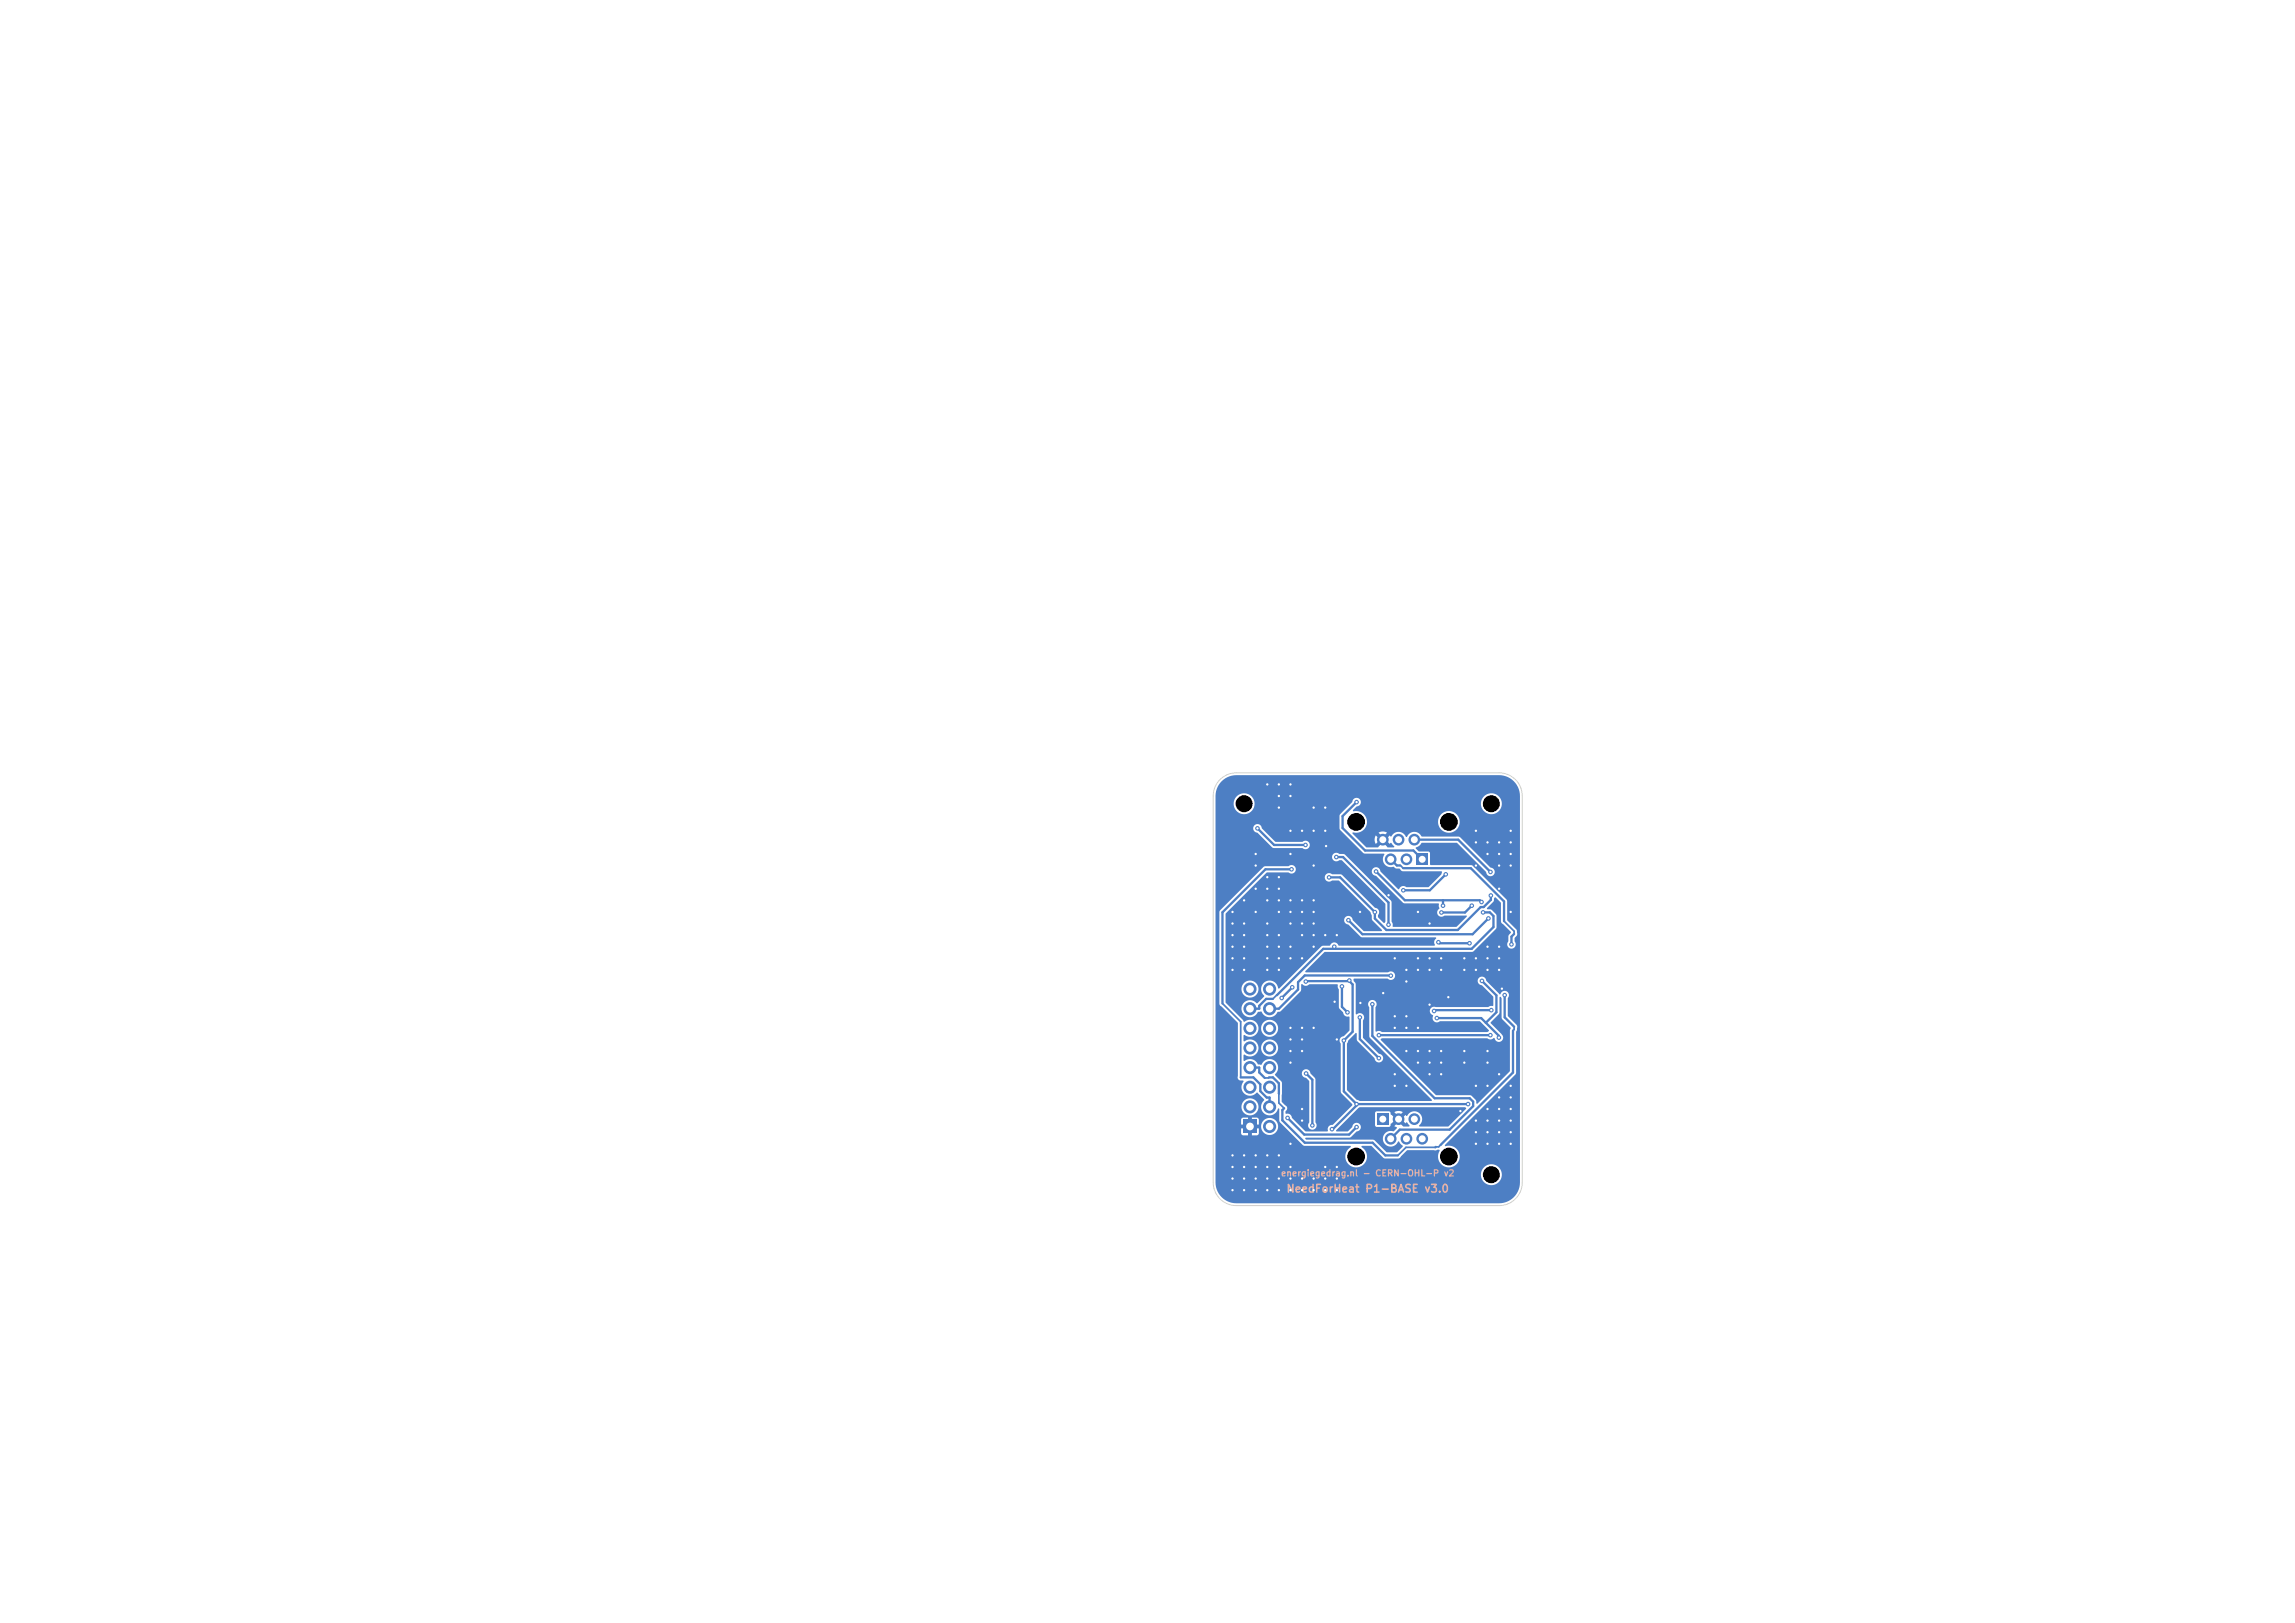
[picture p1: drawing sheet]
<svg xmlns="http://www.w3.org/2000/svg" width="297mm" height="210mm" viewBox="0 0 297 210" stroke-linecap="round" stroke-linejoin="round" font-family="sans-serif">
<defs><g id="words">
<text font-size="1" fill="#e8b2a7" x="166.4" y="154.6">NeedForHeat P1-BASE v3.0</text>
<text font-size=".8" fill="#e8b2a7" x="165.7" y="152.4">energiegedrag.nl - CERN-OHL-P v2</text>
</g></defs>
<g fill="#4d7fc4">
<path d="M160.9 144.9h1.7v1.7h-1.7z"/>
<path d="M183.3 110.4h1.5v1.6h-1.5z"/>
<path d="M178.2 144.1h1.5v1.5h-1.5z"/>
<circle cx="164.3" cy="140.7" r=".85"/>
<circle cx="161.8" cy="143.2" r=".85"/>
<circle cx="164.3" cy="143.2" r=".85"/>
<circle cx="164.3" cy="145.8" r=".85"/>
<circle cx="161.8" cy="138.1" r=".85"/>
<circle cx="164.3" cy="138.1" r=".85"/>
<circle cx="161.8" cy="133.1" r=".85"/>
<circle cx="161.8" cy="135.6" r=".85"/>
<circle cx="164.3" cy="135.6" r=".85"/>
<circle cx="161.8" cy="128" r=".85"/>
<circle cx="164.3" cy="128" r=".85"/>
<circle cx="164.3" cy="130.5" r=".85"/>
<circle cx="161.8" cy="130.5" r=".85"/>
<circle cx="164.3" cy="133.1" r=".85"/>
<circle cx="161.8" cy="140.7" r=".85"/>
<circle cx="183" cy="108.6" r=".76"/>
<circle cx="182" cy="111.2" r=".76"/>
<circle cx="181" cy="108.6" r=".76"/>
<circle cx="180" cy="111.2" r=".76"/>
<circle cx="179" cy="108.6" r=".76"/>
<circle cx="180" cy="147.3" r=".76"/>
<circle cx="181" cy="144.8" r=".76"/>
<circle cx="182" cy="147.3" r=".76"/>
<circle cx="183" cy="144.8" r=".76"/>
<circle cx="184.1" cy="147.3" r=".76"/>
<circle cx="180" cy="126.2" r=".3"/>
<circle cx="187.1" cy="113.1" r=".3"/>
<circle cx="181.6" cy="115.2" r=".3"/>
<circle cx="179.7" cy="119.7" r=".3"/>
<circle cx="172.9" cy="110.9" r=".3"/>
<circle cx="182" cy="136" r=".3"/>
<circle cx="167" cy="151" r=".3"/>
<circle cx="159.5" cy="125.5" r=".3"/>
<circle cx="182" cy="131.5" r=".3"/>
<circle cx="194" cy="112" r=".3"/>
<circle cx="167" cy="152.5" r=".3"/>
<circle cx="162.5" cy="151" r=".3"/>
<circle cx="192.5" cy="148" r=".3"/>
<circle cx="176" cy="118" r=".3"/>
<circle cx="183.5" cy="125.5" r=".3"/>
<circle cx="168.5" cy="118" r=".3"/>
<circle cx="159.5" cy="121" r=".3"/>
<circle cx="191" cy="146.5" r=".3"/>
<circle cx="168.5" cy="133" r=".3"/>
<circle cx="195.5" cy="109" r=".3"/>
<circle cx="195.5" cy="140.5" r=".3"/>
<circle cx="192.5" cy="136" r=".3"/>
<circle cx="170" cy="154" r=".3"/>
<circle cx="162.5" cy="112" r=".3"/>
<circle cx="185" cy="125.5" r=".3"/>
<circle cx="173" cy="154" r=".3"/>
<circle cx="182" cy="140.5" r=".3"/>
<circle cx="192.5" cy="110.5" r=".3"/>
<circle cx="194" cy="148" r=".3"/>
<circle cx="165.5" cy="149.5" r=".3"/>
<circle cx="192.5" cy="146.5" r=".3"/>
<circle cx="192.5" cy="143.5" r=".3"/>
<circle cx="167" cy="118" r=".3"/>
<circle cx="176.1" cy="129.8" r=".3"/>
<circle cx="187.4" cy="129" r=".3"/>
<circle cx="192.5" cy="125.5" r=".3"/>
<circle cx="161" cy="122.5" r=".3"/>
<circle cx="167" cy="148" r=".3"/>
<circle cx="182" cy="127" r=".3"/>
<circle cx="195.5" cy="143.5" r=".3"/>
<circle cx="171.5" cy="151" r=".3"/>
<circle cx="168.5" cy="119.5" r=".3"/>
<circle cx="165.5" cy="122.5" r=".3"/>
<circle cx="195.5" cy="110.5" r=".3"/>
<circle cx="164" cy="116.5" r=".3"/>
<circle cx="179" cy="128.5" r=".3"/>
<circle cx="168.5" cy="136" r=".3"/>
<circle cx="185" cy="137.5" r=".3"/>
<circle cx="183.5" cy="137.5" r=".3"/>
<circle cx="164" cy="119.5" r=".3"/>
<circle cx="171.5" cy="152.5" r=".3"/>
<circle cx="162.5" cy="152.5" r=".3"/>
<circle cx="170" cy="152.5" r=".3"/>
<circle cx="167" cy="154" r=".3"/>
<circle cx="191" cy="124" r=".3"/>
<circle cx="170" cy="118" r=".3"/>
<circle cx="164" cy="152.5" r=".3"/>
<circle cx="168.5" cy="121" r=".3"/>
<circle cx="167" cy="107.5" r=".3"/>
<circle cx="194" cy="142" r=".3"/>
<circle cx="173" cy="151" r=".3"/>
<circle cx="182" cy="133" r=".3"/>
<circle cx="168.5" cy="152.5" r=".3"/>
<circle cx="189.5" cy="125.5" r=".3"/>
<circle cx="159.5" cy="151" r=".3"/>
<circle cx="164" cy="113.5" r=".3"/>
<circle cx="195.5" cy="107.5" r=".3"/>
<circle cx="192.5" cy="145" r=".3"/>
<circle cx="191" cy="140.5" r=".3"/>
<circle cx="171.5" cy="107.5" r=".3"/>
<circle cx="167" cy="134.5" r=".3"/>
<circle cx="168.5" cy="145" r=".3"/>
<circle cx="159.5" cy="149.5" r=".3"/>
<circle cx="191" cy="112" r=".3"/>
<circle cx="165.5" cy="116.5" r=".3"/>
<circle cx="180.5" cy="124" r=".3"/>
<circle cx="189" cy="143.8" r=".3"/>
<circle cx="186.5" cy="124" r=".3"/>
<circle cx="195.5" cy="112" r=".3"/>
<circle cx="167" cy="110.5" r=".3"/>
<circle cx="165.5" cy="113.5" r=".3"/>
<circle cx="167" cy="133" r=".3"/>
<circle cx="170" cy="121" r=".3"/>
<circle cx="165.5" cy="104.5" r=".3"/>
<circle cx="164" cy="154" r=".3"/>
<circle cx="173" cy="134.5" r=".3"/>
<circle cx="186.5" cy="136" r=".3"/>
<circle cx="183.5" cy="118" r=".3"/>
<circle cx="191" cy="125.5" r=".3"/>
<circle cx="164" cy="125.5" r=".3"/>
<circle cx="194" cy="109" r=".3"/>
<circle cx="161" cy="125.5" r=".3"/>
<circle cx="161" cy="149.5" r=".3"/>
<circle cx="162.5" cy="118" r=".3"/>
<circle cx="189.5" cy="137.5" r=".3"/>
<circle cx="183.5" cy="136" r=".3"/>
<circle cx="164" cy="151" r=".3"/>
<circle cx="164" cy="122.5" r=".3"/>
<circle cx="167" cy="136" r=".3"/>
<circle cx="186.5" cy="137.5" r=".3"/>
<circle cx="173" cy="121" r=".3"/>
<circle cx="194" cy="143.5" r=".3"/>
<circle cx="165.5" cy="152.5" r=".3"/>
<circle cx="185" cy="124" r=".3"/>
<circle cx="168.5" cy="107.5" r=".3"/>
<circle cx="170" cy="107.5" r=".3"/>
<circle cx="170" cy="112" r=".3"/>
<circle cx="167" cy="122.5" r=".3"/>
<circle cx="194.4" cy="127.9" r=".3"/>
<circle cx="183.5" cy="124" r=".3"/>
<circle cx="171.6" cy="109.5" r=".3"/>
<circle cx="185" cy="136" r=".3"/>
<circle cx="195.5" cy="145" r=".3"/>
<circle cx="180.5" cy="140.5" r=".3"/>
<circle cx="170" cy="104.5" r=".3"/>
<circle cx="186.5" cy="139" r=".3"/>
<circle cx="179.7" cy="115.8" r=".3"/>
<circle cx="161" cy="151" r=".3"/>
<circle cx="180.5" cy="139" r=".3"/>
<circle cx="183.5" cy="133" r=".3"/>
<circle cx="159.5" cy="118" r=".3"/>
<circle cx="171.5" cy="121" r=".3"/>
<circle cx="159.5" cy="152.5" r=".3"/>
<circle cx="165.5" cy="154" r=".3"/>
<circle cx="170" cy="133" r=".3"/>
<circle cx="180.5" cy="131.5" r=".3"/>
<circle cx="164" cy="149.5" r=".3"/>
<circle cx="191" cy="148" r=".3"/>
<circle cx="165.5" cy="125.5" r=".3"/>
<circle cx="167" cy="124" r=".3"/>
<circle cx="165.5" cy="101.5" r=".3"/>
<circle cx="161" cy="119.5" r=".3"/>
<circle cx="161" cy="124" r=".3"/>
<circle cx="164" cy="101.5" r=".3"/>
<circle cx="164" cy="121" r=".3"/>
<circle cx="171.5" cy="104.5" r=".3"/>
<circle cx="192.5" cy="137.5" r=".3"/>
<circle cx="191" cy="109" r=".3"/>
<circle cx="159.5" cy="154" r=".3"/>
<circle cx="167" cy="116.5" r=".3"/>
<circle cx="168.5" cy="116.5" r=".3"/>
<circle cx="170" cy="119.5" r=".3"/>
<circle cx="165.5" cy="118" r=".3"/>
<circle cx="192.5" cy="140.5" r=".3"/>
<circle cx="194" cy="122.5" r=".3"/>
<circle cx="165.5" cy="103" r=".3"/>
<circle cx="173" cy="152.5" r=".3"/>
<circle cx="191" cy="107.5" r=".3"/>
<circle cx="161" cy="152.5" r=".3"/>
<circle cx="180.5" cy="133" r=".3"/>
<circle cx="165.5" cy="151" r=".3"/>
<circle cx="192.5" cy="109" r=".3"/>
<circle cx="195.5" cy="146.5" r=".3"/>
<circle cx="168.5" cy="154" r=".3"/>
<circle cx="168.5" cy="124" r=".3"/>
<circle cx="172.7" cy="129.6" r=".3"/>
<circle cx="195.5" cy="148" r=".3"/>
<circle cx="194" cy="146.5" r=".3"/>
<circle cx="186.5" cy="125.5" r=".3"/>
<circle cx="167" cy="101.5" r=".3"/>
<circle cx="162.5" cy="154" r=".3"/>
<circle cx="189.5" cy="124" r=".3"/>
<circle cx="170" cy="116.5" r=".3"/>
<circle cx="164" cy="124" r=".3"/>
<circle cx="167" cy="103" r=".3"/>
<circle cx="167" cy="119.5" r=".3"/>
<circle cx="194" cy="125.5" r=".3"/>
<circle cx="185" cy="130" r=".3"/>
<circle cx="194" cy="110.5" r=".3"/>
<circle cx="192.5" cy="122.5" r=".3"/>
<circle cx="194" cy="139" r=".3"/>
<circle cx="159.5" cy="122.5" r=".3"/>
<circle cx="161" cy="116.5" r=".3"/>
<circle cx="165.5" cy="121" r=".3"/>
<circle cx="185" cy="139" r=".3"/>
<circle cx="161" cy="121" r=".3"/>
<circle cx="162.5" cy="149.5" r=".3"/>
<circle cx="159.5" cy="119.5" r=".3"/>
<circle cx="194" cy="145" r=".3"/>
<circle cx="191" cy="145" r=".3"/>
<circle cx="165.5" cy="124" r=".3"/>
<circle cx="192.5" cy="124" r=".3"/>
<circle cx="182" cy="125.5" r=".3"/>
<circle cx="171.5" cy="154" r=".3"/>
<circle cx="185" cy="119.5" r=".3"/>
<circle cx="168.5" cy="134.5" r=".3"/>
<circle cx="162.5" cy="110.5" r=".3"/>
<circle cx="159.5" cy="124" r=".3"/>
<circle cx="195.5" cy="118" r=".3"/>
<circle cx="168.5" cy="143.5" r=".3"/>
<circle cx="195.5" cy="142" r=".3"/>
<circle cx="165.5" cy="115" r=".3"/>
<circle cx="167" cy="137.5" r=".3"/>
<circle cx="189.5" cy="136" r=".3"/>
<circle cx="162.5" cy="115" r=".3"/>
<circle cx="194" cy="124" r=".3"/>
<circle cx="161" cy="154" r=".3"/>
<circle cx="194" cy="115" r=".3"/>
<circle cx="164" cy="115" r=".3"/>
<circle cx="170" cy="122.5" r=".3"/>
<circle cx="173.7" cy="127.6" r=".3"/>
<circle cx="167.2" cy="127.7" r=".3"/>
<circle cx="165.9" cy="129.1" r=".3"/>
<circle cx="174.4" cy="131" r=".3"/>
<circle cx="186.1" cy="121.9" r=".3"/>
<circle cx="190.2" cy="122.1" r=".3"/>
<circle cx="177.6" cy="129.9" r=".3"/>
<circle cx="186.5" cy="118.1" r=".3"/>
<circle cx="190.5" cy="117.2" r=".3"/>
<circle cx="175.6" cy="142.9" r=".3"/>
<circle cx="169" cy="127" r=".3"/>
<circle cx="174.6" cy="126.9" r=".3"/>
<circle cx="173.9" cy="134.6" r=".3"/>
<circle cx="190" cy="142.9" r=".3"/>
<circle cx="172.4" cy="146.1" r=".3"/>
<circle cx="174.5" cy="119.1" r=".3"/>
<circle cx="192.6" cy="118.8" r=".3"/>
<circle cx="191.9" cy="118.1" r=".3"/>
<circle cx="172.7" cy="122.5" r=".3"/>
<circle cx="195.6" cy="122.2" r=".3"/>
<circle cx="191.8" cy="126.9" r=".3"/>
<circle cx="185.9" cy="131.7" r=".3"/>
<circle cx="194" cy="134.3" r=".3"/>
<circle cx="166.6" cy="144.7" r=".3"/>
<circle cx="175.6" cy="145.8" r=".3"/>
<circle cx="167.1" cy="112.5" r=".3"/>
<circle cx="194.7" cy="128.8" r=".3"/>
<circle cx="162.7" cy="107.2" r=".3"/>
<circle cx="168.9" cy="109.3" r=".3"/>
<circle cx="178.1" cy="112.8" r=".3"/>
<circle cx="186.7" cy="117.2" r=".3"/>
<circle cx="191.7" cy="116.7" r=".3"/>
<circle cx="185.6" cy="130.8" r=".3"/>
<circle cx="193" cy="130.7" r=".3"/>
<circle cx="175.6" cy="103.8" r=".3"/>
<circle cx="192.9" cy="115.9" r=".3"/>
<circle cx="172" cy="113.5" r=".3"/>
<circle cx="177.9" cy="118" r=".3"/>
<circle cx="192.9" cy="133.9" r=".3"/>
<circle cx="178.4" cy="133.9" r=".3"/>
<circle cx="178.4" cy="136.9" r=".3"/>
<circle cx="176" cy="131.6" r=".3"/>
<circle cx="192.9" cy="112.8" r=".3"/>
<circle cx="169.8" cy="145.6" r=".3"/>
<circle cx="169" cy="138.9" r=".3"/>
</g>
<g fill="none" stroke="#4d7fc4" stroke-width=".3">
<path d="M162.7 107.2l2.2 2.1h4M167.1 112.5h-3.3l-5.6 5.5v11.8M172 113.5h1.4l4.5 4.5v.8l1.5 1.5h9.3l2.9-2.9h.4l.9-1v-.5M172.9 110.9h.9l5.9 5.9v2.9M175.6 103.8l-1.9 1.8v1.5l3 3h6.2l1.2 1.1M178.1 112.8l3.7 3.7h9.7l.2 .2M180 111.2l.8 .8h.4M181.6 112.3h8.7l4.3 4.3v2.6M183 108.7h5.7l4.2 4.1M186.7 116.5v.7M187.1 113.1l-2.1 2.1h-3.4M190.5 117.2l-.9 .9h-3.1"/>
<path d="M191.9 118.1h.9l.5 .4v1.5l-2.8 2.8h-19.2l-6 6M192.6 118.8l-2 2.1h-14.3l-1.8-1.8M160.6 139.4h1.6l.9 .9v.9l.8 .8h.4v1.2M161.8 138.1h1.2v.7l.7 .7M164.2 139.4h.5l.8 .8v1.3M164.7 129.3h-.8l-.9 .8v.4h-1.2M167.2 127.7v.1M167.2 127.8l-1.3 1.3M169 138.9l.8 .8v5.9M172.7 122.5v.3M173.7 127.6v2.7l.7 .7M174.6 127l.4 .4v6.1l-1.1 1.1v6.6l1.7 1.7"/>
<path d="M174.6 127h-5.6M174.6 126.9v.1M176 131.6v2.9l2.4 2.4M177.6 129.9h.1M177.6 129.9v4.1l8.1 8.1h4.5l.4 .5v.5l-3 3.1h-6.4l-1.2 1.2M178.4 133.9h14.5M180 126.2h-11.1l-.9 .9v.9l-2.5 2.5h-1.2M185.9 131.7h5.8l2.3 2.3v.3M186.1 121.9l.2 .2h3.9M191.8 126.9l1.9 1.9v2.2l-1.4 1.3M193 130.7h-7.3l-.1 .1M194.7 128.8v2.8l1.2 1.3"/>
<path d="M195.8 133.4v5.4l-9.4 9.4M195.9 120.8l-.3 .4v1M166.2 143.4l-.2 .2v1.4l2.9 2.9h8.7l1.7 1.6h1.6M166.6 144.7l2.2 2.1h5.8l1-1M175.6 142.9v.1l-3.1 3.1h-.1M175.6 142.9h14.4M185.8 148.4v.1M190 142.9h.1"/>
</g>
<path d="M181.2 112l.4 .3M194.6 119.2l1.3 1.3v.3M158.2 129.8l2.4 2.4v7.2M164.2 139.4l-.5 .1M165.3 128.8l-.6 .5M195.9 132.9v.3l-.1 .2M165.5 141.5v1.2l.7 .7M185.8 148.5h-3.8l-1.1 1M186.4 148.2l-.2 .2h-.4" fill="none" stroke="#4d7fc4" stroke-width=".23"/>
<g fill="#4d7fc4">
<path d="M169 147.2h5.6l.2-.1 .7-.7a.57 .57 0 0 0 .6-.5 .57 .57 0 0 0-.6-.6 .57 .57 0 0 0-.5 .6l-.6 .5h-1.5v-.2l3.1-2.9h13.6l.1 .1v.1l-2.2 2.3-3.9-.1a1.07 1.07 0 0 0 .4-1.2 1.07 1.07 0 0 0-1.1-.7 1.24 1.24 0 0 0-.9 .6l-.1-.1-.5 .4-.1-.3h-.2l.4-.5-.4-.1-.7 .1 .5 .5-.3 .1v.2l-.6-.5-.1-.2-.1-.2h-1.6l-.2 .1-.1 .1 .1 1.8h1.7a.29 .29 0 0 0 .3-.4l.6-.5v.2l.3 .2-.5 .4 .4 .2-.4 .5a1.05 1.05 0 0 0-1.4 .6 1.05 1.05 0 0 0 .6 1.3 1.05 1.05 0 0 0 1.4-.6l.5 .6-.7 .8h-1.3l-1.6-1.6h-.2h-8.6l-.2-.2z"/>
<path d="M181.4 144.9l.5 .5 .2-.2 .3 .4v.2l-.8-.1-.5-.4 .2-.1z"/>
<path d="M178.7 134.4l.2-.1h13.6a.65 .65 0 0 0 .8 0h.1a.57 .57 0 0 0 .9 .4 .57 .57 0 0 0 0-.9l-1.4-1.5 1.1-1.2 .1-2v-.1l.2 .2 .1 2.6 1.1 1.2-.1 .3v5.3l-4.2 4.2h-.1l-.1-.5-.7-.6h-4.5l-7.1-7.1z"/>
<path d="M179 109.1l.2-.1 .2-.3 .5 .5 .2-.1 .3 .5h-.8z"/>
<path d="M158.1 101.1a2.7 2.7 0 0 1 1.9-.8h34a2.7 2.7 0 0 1 2.7 2.7v.9h-2.3a1.35 1.35 0 0 0-2.1-1.1 1.35 1.35 0 0 0 0 2.4 1.35 1.35 0 0 0 2.1-1.1v-.2h2.3v2.3h-7.8a1.4 1.4 0 0 0-2.1-1 1.4 1.4 0 0 0 0 2.3 1.4 1.4 0 0 0 2.1-1v-.3h7.8v14.6h-.4l-.1-.5-1.1-1.2-.1-2.5v-.2l-4.4-4.4-.2-.1h-5.3l-.1-1.7h-1.4l-.4-.5 .5-.3 .3-.3h4.5l3.8 3.7a.57 .57 0 0 0 .6 .6 .57 .57 0 0 0 .5-.6 .57 .57 0 0 0-.5-.6l-4-3.9-4.9-.1a1.07 1.07 0 0 0-1-.6 1.07 1.07 0 0 0-1 .7 1.11 1.11 0 0 0-1-.7 1.11 1.11 0 0 0-1 .6l-.1-.1-.5 .5-.2-.3-.2-.1 .5-.5-.4-.1-.7 .1 .5 .5-.2 .1-.2 .3-.5-.5-.1 .4v.5l.1 .2 .5-.5 .2 .3 .2 .1-.6 .6h-1.4l-1.9-1.8 .1-.2a1.42 1.42 0 0 0 1.8-1.3 1.42 1.42 0 0 0-1.8-1.4v-.2l.4-.4a.57 .57 0 0 0 .6-.6 .57 .57 0 0 0-.6-.6 .57 .57 0 0 0-.5 .6l-.1 .1h-12.5a1.35 1.35 0 0 0-2.1-1.1 1.35 1.35 0 0 0 0 2.4 1.35 1.35 0 0 0 2.1-1.1v-.2h12.5l-1.5 1.5-.1 1.8 .1 .2 1.9 1.9h-5.8a.58 .58 0 0 0-1-.4h-3.4l-1.8-1.7a.57 .57 0 0 0-.6-.6 .57 .57 0 0 0-.5 .6 .57 .57 0 0 0 .5 .6l2 1.9h3.8a.58 .58 0 0 0 .7 .1 .58 .58 0 0 0 .3-.5h5.8l1.2 1.1 2.6 .1h.1a1.07 1.07 0 0 0 0 1.3 1.07 1.07 0 0 0 1.2 .4l.2 .2h.5l.4 .3h5l.1 .1-.1 .3-1.6 1.7h-3a.59 .59 0 0 0-.9 .3l-.1-.1-2.3-2.2a.57 .57 0 0 0-.5-.6 .57 .57 0 0 0-.6 .6 .57 .57 0 0 0 .6 .5l3.6 3.6h4.4l.1 .1 .1 .5a.59 .59 0 0 0-.3 .8 .59 .59 0 0 0 .8 .3l.2-.1h2.7l.1 .1-1.4 1.3h-8.1l-.2-.7v-2.5l-.1-.2-5.9-5.9-.8-.1a.57 .57 0 0 0-.8 0 .57 .57 0 0 0 .1 .8 .57 .57 0 0 0 .8 0h.3l5.6 5.6v2.3l-.1 .2-.8-.7-.1-.3a.6 .6 0 0 0 .1-.6 .6 .6 0 0 0-.5-.4l-4.2-4.2-.2-.1h-1.1a.57 .57 0 0 0-.8 0 .57 .57 0 0 0 0 .8 .57 .57 0 0 0 .8 0l.9 .1 4 4 .2 .4 .1 .7 1.3 1.3-.1 .1h-2.3l-1.4-1.4a.57 .57 0 0 0-.6-.6 .57 .57 0 0 0-.6 .6 .57 .57 0 0 0 .6 .5l1.6 1.6 .2 .1h9.5l.1 .1a.64 .64 0 0 0-.2 .9l-.1 .1h-12.3a.65 .65 0 0 0-.6-.5 .65 .65 0 0 0-.6 .5h-.9l-.2 .1-5.4 5.4-.2-.1a1.1 1.1 0 0 0-1.1-.9 1.1 1.1 0 0 0-1.1 1h-.3l-.1-.2a1.1 1.1 0 0 0-1.8-.6 1.1 1.1 0 0 0 .3 1.9 1.1 1.1 0 0 0 1.6-1.1h.3l.1 .5 .3 .5-.9 .9h-.1a1.11 1.11 0 0 0-1.7 0 1.11 1.11 0 0 0 .3 1.7 1.11 1.11 0 0 0 1.6-.6h.4a1.16 1.16 0 0 0 1.1 .7 1.16 1.16 0 0 0 1.1-.7l.3-.1 2.6-2.5 .1-1a.72 .72 0 0 0 1 .1h3.7l.2 .7v2.2l.5 .7a.67 .67 0 0 0 .8 .6v1.4h-9.2v-.2a1.1 1.1 0 0 0-1.8-.6 1.1 1.1 0 0 0 .3 1.9 1.1 1.1 0 0 0 1.5-1.1h9.2v.4l-.7 .7a.59 .59 0 0 0-.5 .3 .59 .59 0 0 0 .1 .7v.4h-8.1a1.1 1.1 0 0 0-1.7-.8 1.1 1.1 0 0 0 0 1.8 1.1 1.1 0 0 0 1.7-.8v-.2h8.1v5.8l.1 .2 1.4 1.4v.1l-2.5 2.5-2.1 .1-.1-.3-.1-5.6-.6-.8a.57 .57 0 0 0-.6-.6 .57 .57 0 0 0-.5 .6 .57 .57 0 0 0 .5 .6l.4 .4v5.3a.56 .56 0 0 0 .2 .9 .56 .56 0 0 0 .8-.5h2a.63 .63 0 0 0-.6 .8h-2.8l-1.8-1.7a.67 .67 0 0 0-.8-.6v-.3a.47 .47 0 0 0-.1-.8l-.4-.5v-2.5l-.9-.9a1.17 1.17 0 0 0 .4-1.2 1.17 1.17 0 0 0-1-.9 1.27 1.27 0 0 0-1.2 .8h-.1a.44 .44 0 0 1-.5-.4 1.19 1.19 0 0 0-1.6-.1l-.1-.8 .1-.1a1.12 1.12 0 0 0 1.6-.1 1.12 1.12 0 0 0-.1-1.5 1.12 1.12 0 0 0-1.5-.1l-.1-.7 .1-.1a1.12 1.12 0 0 0 1.6-.1 1.12 1.12 0 0 0 0-1.5 1.12 1.12 0 0 0-1.6-.1l-2.4-2.5v-11.5l5.3-5.3h2.8a.57 .57 0 0 0 .8 0 .57 .57 0 0 0 0-.8 .57 .57 0 0 0-.8 0h-3l-.2 .1-5.6 5.6-.1 .2v11.9l.1 .2 2.3 2.3v6.8a.41 .41 0 0 0 .3 .6h.4v.1a1.13 1.13 0 0 0 .1 1.6 1.13 1.13 0 0 0 1.7-.1l.9 .9-.2 .3-.2 .5h-.3l-.1-.1a1.1 1.1 0 0 0-1.8-.6 1.1 1.1 0 0 0 .3 1.8 1.1 1.1 0 0 0 1.6-1.1h.3v.2a1.12 1.12 0 0 0 1 1 1.12 1.12 0 0 0 1.2-.9l.2 .1v1.6l.5 .6h-.7a1.1 1.1 0 0 0-1.7-.8h-.8l-.2-.3h-.7v.7h-.2h-.3v-.7l-.8 .1-.1 .1v.7h.7v.2v.3h-.7l.1 .8 .1 .1h.7v-.7l.2 .1 .3-.1v.7h.8l.1-.2v-.7h-.7l.1-.2-.1-.3h.7v-.6h.8a1.1 1.1 0 0 0 .1 1.9 1.1 1.1 0 0 0 1.6-1.1h.7l2.6 2.5 6 .1h.1v.2a1.41 1.41 0 0 0-.3 2.1 1.41 1.41 0 0 0 2.1-.1 1.41 1.41 0 0 0-.4-2.1l.1-.1h1.1l1.6 1.5 .2 .1h1.9l1-1.1h4.2a1.49 1.49 0 0 0 1.3 2.3 1.42 1.42 0 0 0 1.3-1.8 1.42 1.42 0 0 0-1.9-1v-.2l9.2-9.2v-5.4l.1-.7v-.2l-1.2-1.1v-2.3a.58 .58 0 0 0-.1-.9 .58 .58 0 0 0-.9 .4l-1.7-1.8a.57 .57 0 0 0-.6-.5 .57 .57 0 0 0-.6 .5 .57 .57 0 0 0 .6 .6l1.4 1.4v1.3h-.3l-.3 .1h-6.8a.59 .59 0 0 0-.8 .4 .59 .59 0 0 0 .5 .7 .58 .58 0 0 0 .1 .8 .58 .58 0 0 0 .8-.1h5.1l1.2 1.3-.2 .1h-13.7a.62 .62 0 0 0-.7 0l-.1-.1v-3.1a.57 .57 0 0 0 0-.8 .57 .57 0 0 0-.8 .1 .57 .57 0 0 0 0 .8v3.7l.1 .2 8 8v.1l-9.3 .1-.5-.2-1.2-1.3v-5.9l.2-.5 1-.9 .2 1 2.2 2.2a.57 .57 0 0 0 .5 .6 .57 .57 0 0 0 .6-.6 .57 .57 0 0 0-.6-.6l-2-2v-2.2a.59 .59 0 0 0 0-.9 .59 .59 0 0 0-.9 .1l-.1-.1v-3.9l-.2-.3v-.4h4.4a.57 .57 0 0 0 .8 .1 .57 .57 0 0 0 0-.8 .57 .57 0 0 0-.8-.1h-10.6l-.1-.1 2.6-2.5 19.1-.1 3-3v-1.7l-.6-.7-.5-.1-.1-.1 .9-.8v-.4l.2-.2 .7 .7 .1 2.5 1.2 1.3-.3 .4v.8a.57 .57 0 0 0 0 .8 .57 .57 0 0 0 .8 0 .57 .57 0 0 0 0-.8v-.4l.3-.3v-.3h.4v31.1h-2.3l-.1-.2a1.35 1.35 0 0 0-2.2-.7 1.35 1.35 0 0 0 .4 2.3 1.35 1.35 0 0 0 1.9-1.4h2.3v1.1a2.7 2.7 0 0 1-2.7 2.7h-34a2.7 2.7 0 0 1-2.7-2.7v-50l.2-.9 .2-.5z"/>
</g>
<path d="M157.9 100.9a3 3 0 0 1 2.1-.9h34a3 3 0 0 1 3 3v50a3 3 0 0 1-3 3h-34a3 3 0 0 1-3-3v-50a3 3 0 0 1 .9-2.1z" fill="none" stroke="#d0d2cd" stroke-width=".13"/>
<g fill="#fff">
<circle cx="180" cy="126.2" r=".15"/>
<circle cx="187.1" cy="113.1" r=".15"/>
<circle cx="181.6" cy="115.2" r=".15"/>
<circle cx="179.7" cy="119.7" r=".15"/>
<circle cx="172.9" cy="110.9" r=".15"/>
<circle cx="182" cy="136" r=".15"/>
<circle cx="167" cy="151" r=".15"/>
<circle cx="159.5" cy="125.5" r=".15"/>
<circle cx="182" cy="131.5" r=".15"/>
<circle cx="194" cy="112" r=".15"/>
<circle cx="167" cy="152.5" r=".15"/>
<circle cx="162.5" cy="151" r=".15"/>
<circle cx="192.5" cy="148" r=".15"/>
<circle cx="176" cy="118" r=".15"/>
<circle cx="183.5" cy="125.5" r=".15"/>
<circle cx="168.5" cy="118" r=".15"/>
<circle cx="159.5" cy="121" r=".15"/>
<circle cx="191" cy="146.5" r=".15"/>
<circle cx="168.5" cy="133" r=".15"/>
<circle cx="195.5" cy="109" r=".15"/>
<circle cx="195.5" cy="140.5" r=".15"/>
<circle cx="192.5" cy="136" r=".15"/>
<circle cx="170" cy="154" r=".15"/>
<circle cx="162.5" cy="112" r=".15"/>
<circle cx="185" cy="125.5" r=".15"/>
<circle cx="173" cy="154" r=".15"/>
<circle cx="182" cy="140.5" r=".15"/>
<circle cx="192.5" cy="110.5" r=".15"/>
<circle cx="194" cy="148" r=".15"/>
<circle cx="165.5" cy="149.5" r=".15"/>
<circle cx="192.5" cy="146.5" r=".15"/>
<circle cx="192.5" cy="143.5" r=".15"/>
<circle cx="167" cy="118" r=".15"/>
<circle cx="176.1" cy="129.8" r=".15"/>
<circle cx="187.4" cy="129" r=".15"/>
<circle cx="192.5" cy="125.5" r=".15"/>
<circle cx="161" cy="122.5" r=".15"/>
<circle cx="167" cy="148" r=".15"/>
<circle cx="182" cy="127" r=".15"/>
<circle cx="195.5" cy="143.5" r=".15"/>
<circle cx="171.5" cy="151" r=".15"/>
<circle cx="168.5" cy="119.5" r=".15"/>
<circle cx="165.5" cy="122.5" r=".15"/>
<circle cx="195.5" cy="110.5" r=".15"/>
<circle cx="164" cy="116.5" r=".15"/>
<circle cx="179" cy="128.5" r=".15"/>
<circle cx="168.5" cy="136" r=".15"/>
<circle cx="185" cy="137.5" r=".15"/>
<circle cx="183.5" cy="137.5" r=".15"/>
<circle cx="164" cy="119.5" r=".15"/>
<circle cx="171.5" cy="152.5" r=".15"/>
<circle cx="162.5" cy="152.5" r=".15"/>
<circle cx="170" cy="152.5" r=".15"/>
<circle cx="167" cy="154" r=".15"/>
<circle cx="191" cy="124" r=".15"/>
<circle cx="170" cy="118" r=".15"/>
<circle cx="164" cy="152.5" r=".15"/>
<circle cx="168.5" cy="121" r=".15"/>
<circle cx="167" cy="107.5" r=".15"/>
<circle cx="194" cy="142" r=".15"/>
<circle cx="173" cy="151" r=".15"/>
<circle cx="182" cy="133" r=".15"/>
<circle cx="168.5" cy="152.5" r=".15"/>
<circle cx="189.5" cy="125.5" r=".15"/>
<circle cx="159.5" cy="151" r=".15"/>
<circle cx="164" cy="113.5" r=".15"/>
<circle cx="195.5" cy="107.5" r=".15"/>
<circle cx="192.5" cy="145" r=".15"/>
<circle cx="191" cy="140.5" r=".15"/>
<circle cx="171.5" cy="107.5" r=".15"/>
<circle cx="167" cy="134.5" r=".15"/>
<circle cx="168.5" cy="145" r=".15"/>
<circle cx="159.5" cy="149.5" r=".15"/>
<circle cx="191" cy="112" r=".15"/>
<circle cx="165.5" cy="116.5" r=".15"/>
<circle cx="180.5" cy="124" r=".15"/>
<circle cx="189" cy="143.8" r=".15"/>
<circle cx="186.5" cy="124" r=".15"/>
<circle cx="195.5" cy="112" r=".15"/>
<circle cx="167" cy="110.5" r=".15"/>
<circle cx="165.5" cy="113.5" r=".15"/>
<circle cx="167" cy="133" r=".15"/>
<circle cx="170" cy="121" r=".15"/>
<circle cx="165.5" cy="104.5" r=".15"/>
<circle cx="164" cy="154" r=".15"/>
<circle cx="173" cy="134.5" r=".15"/>
<circle cx="186.5" cy="136" r=".15"/>
<circle cx="183.5" cy="118" r=".15"/>
<circle cx="191" cy="125.5" r=".15"/>
<circle cx="164" cy="125.5" r=".15"/>
<circle cx="194" cy="109" r=".15"/>
<circle cx="161" cy="125.5" r=".15"/>
<circle cx="161" cy="149.5" r=".15"/>
<circle cx="162.5" cy="118" r=".15"/>
<circle cx="189.5" cy="137.5" r=".15"/>
<circle cx="183.5" cy="136" r=".15"/>
<circle cx="164" cy="151" r=".15"/>
<circle cx="164" cy="122.5" r=".15"/>
<circle cx="167" cy="136" r=".15"/>
<circle cx="186.5" cy="137.5" r=".15"/>
<circle cx="173" cy="121" r=".15"/>
<circle cx="194" cy="143.5" r=".15"/>
<circle cx="165.5" cy="152.5" r=".15"/>
<circle cx="185" cy="124" r=".15"/>
<circle cx="168.5" cy="107.5" r=".15"/>
<circle cx="170" cy="107.5" r=".15"/>
<circle cx="170" cy="112" r=".15"/>
<circle cx="167" cy="122.5" r=".15"/>
<circle cx="194.4" cy="127.9" r=".15"/>
<circle cx="183.5" cy="124" r=".15"/>
<circle cx="171.6" cy="109.5" r=".15"/>
<circle cx="185" cy="136" r=".15"/>
<circle cx="195.5" cy="145" r=".15"/>
<circle cx="180.5" cy="140.5" r=".15"/>
<circle cx="170" cy="104.5" r=".15"/>
<circle cx="186.5" cy="139" r=".15"/>
<circle cx="179.7" cy="115.8" r=".15"/>
<circle cx="161" cy="151" r=".15"/>
<circle cx="180.5" cy="139" r=".15"/>
<circle cx="183.5" cy="133" r=".15"/>
<circle cx="159.5" cy="118" r=".15"/>
<circle cx="171.5" cy="121" r=".15"/>
<circle cx="159.5" cy="152.5" r=".15"/>
<circle cx="165.5" cy="154" r=".15"/>
<circle cx="170" cy="133" r=".15"/>
<circle cx="180.5" cy="131.5" r=".15"/>
<circle cx="164" cy="149.5" r=".15"/>
<circle cx="191" cy="148" r=".15"/>
<circle cx="165.5" cy="125.5" r=".15"/>
<circle cx="167" cy="124" r=".15"/>
<circle cx="165.5" cy="101.5" r=".15"/>
<circle cx="161" cy="119.5" r=".15"/>
<circle cx="161" cy="124" r=".15"/>
<circle cx="164" cy="101.5" r=".15"/>
<circle cx="164" cy="121" r=".15"/>
<circle cx="171.5" cy="104.5" r=".15"/>
<circle cx="192.5" cy="137.5" r=".15"/>
<circle cx="191" cy="109" r=".15"/>
<circle cx="159.5" cy="154" r=".15"/>
<circle cx="167" cy="116.5" r=".15"/>
<circle cx="168.5" cy="116.5" r=".15"/>
<circle cx="170" cy="119.5" r=".15"/>
<circle cx="165.5" cy="118" r=".15"/>
<circle cx="192.5" cy="140.5" r=".15"/>
<circle cx="194" cy="122.5" r=".15"/>
<circle cx="165.5" cy="103" r=".15"/>
<circle cx="173" cy="152.5" r=".15"/>
<circle cx="191" cy="107.5" r=".15"/>
<circle cx="161" cy="152.5" r=".15"/>
<circle cx="180.5" cy="133" r=".15"/>
<circle cx="165.5" cy="151" r=".15"/>
<circle cx="192.5" cy="109" r=".15"/>
<circle cx="195.5" cy="146.5" r=".15"/>
<circle cx="168.5" cy="154" r=".15"/>
<circle cx="168.5" cy="124" r=".15"/>
<circle cx="172.7" cy="129.6" r=".15"/>
<circle cx="195.5" cy="148" r=".15"/>
<circle cx="194" cy="146.5" r=".15"/>
<circle cx="186.5" cy="125.5" r=".15"/>
<circle cx="167" cy="101.5" r=".15"/>
<circle cx="162.5" cy="154" r=".15"/>
<circle cx="189.5" cy="124" r=".15"/>
<circle cx="170" cy="116.5" r=".15"/>
<circle cx="164" cy="124" r=".15"/>
<circle cx="167" cy="103" r=".15"/>
<circle cx="167" cy="119.5" r=".15"/>
<circle cx="194" cy="125.5" r=".15"/>
<circle cx="185" cy="130" r=".15"/>
<circle cx="194" cy="110.5" r=".15"/>
<circle cx="192.5" cy="122.5" r=".15"/>
<circle cx="194" cy="139" r=".15"/>
<circle cx="159.5" cy="122.5" r=".15"/>
<circle cx="161" cy="116.5" r=".15"/>
<circle cx="165.5" cy="121" r=".15"/>
<circle cx="185" cy="139" r=".15"/>
<circle cx="161" cy="121" r=".15"/>
<circle cx="162.5" cy="149.5" r=".15"/>
<circle cx="159.5" cy="119.5" r=".15"/>
<circle cx="194" cy="145" r=".15"/>
<circle cx="191" cy="145" r=".15"/>
<circle cx="165.5" cy="124" r=".15"/>
<circle cx="192.5" cy="124" r=".15"/>
<circle cx="182" cy="125.5" r=".15"/>
<circle cx="171.5" cy="154" r=".15"/>
<circle cx="185" cy="119.5" r=".15"/>
<circle cx="168.5" cy="134.5" r=".15"/>
<circle cx="162.5" cy="110.5" r=".15"/>
<circle cx="159.5" cy="124" r=".15"/>
<circle cx="195.5" cy="118" r=".15"/>
<circle cx="168.5" cy="143.5" r=".15"/>
<circle cx="195.5" cy="142" r=".15"/>
<circle cx="165.5" cy="115" r=".15"/>
<circle cx="167" cy="137.5" r=".15"/>
<circle cx="189.5" cy="136" r=".15"/>
<circle cx="162.5" cy="115" r=".15"/>
<circle cx="194" cy="124" r=".15"/>
<circle cx="161" cy="154" r=".15"/>
<circle cx="194" cy="115" r=".15"/>
<circle cx="164" cy="115" r=".15"/>
<circle cx="170" cy="122.5" r=".15"/>
<circle cx="173.7" cy="127.6" r=".15"/>
<circle cx="167.2" cy="127.7" r=".15"/>
<circle cx="165.9" cy="129.1" r=".15"/>
<circle cx="174.4" cy="131" r=".15"/>
<circle cx="186.1" cy="121.9" r=".15"/>
<circle cx="190.2" cy="122.1" r=".15"/>
<circle cx="177.6" cy="129.9" r=".15"/>
<circle cx="186.5" cy="118.1" r=".15"/>
<circle cx="190.5" cy="117.2" r=".15"/>
<circle cx="175.6" cy="142.9" r=".15"/>
<circle cx="169" cy="127" r=".15"/>
<circle cx="174.6" cy="126.9" r=".15"/>
<circle cx="173.9" cy="134.6" r=".15"/>
<circle cx="190" cy="142.9" r=".15"/>
<circle cx="172.4" cy="146.1" r=".15"/>
<circle cx="174.5" cy="119.1" r=".15"/>
<circle cx="192.6" cy="118.8" r=".15"/>
<circle cx="191.9" cy="118.1" r=".15"/>
<circle cx="172.7" cy="122.5" r=".15"/>
<circle cx="195.6" cy="122.2" r=".15"/>
<circle cx="191.8" cy="126.9" r=".15"/>
<circle cx="185.9" cy="131.7" r=".15"/>
<circle cx="194" cy="134.3" r=".15"/>
<circle cx="166.6" cy="144.7" r=".15"/>
<circle cx="175.6" cy="145.8" r=".15"/>
<circle cx="167.1" cy="112.5" r=".15"/>
<circle cx="194.7" cy="128.8" r=".15"/>
<circle cx="162.7" cy="107.2" r=".15"/>
<circle cx="168.9" cy="109.3" r=".15"/>
<circle cx="178.1" cy="112.8" r=".15"/>
<circle cx="186.7" cy="117.2" r=".15"/>
<circle cx="191.7" cy="116.7" r=".15"/>
<circle cx="185.6" cy="130.8" r=".15"/>
<circle cx="193" cy="130.7" r=".15"/>
<circle cx="175.6" cy="103.8" r=".15"/>
<circle cx="192.9" cy="115.9" r=".15"/>
<circle cx="172" cy="113.5" r=".15"/>
<circle cx="177.9" cy="118" r=".15"/>
<circle cx="192.9" cy="133.9" r=".15"/>
<circle cx="178.4" cy="133.9" r=".15"/>
<circle cx="178.4" cy="136.9" r=".15"/>
<circle cx="176" cy="131.6" r=".15"/>
<circle cx="192.9" cy="112.8" r=".15"/>
<circle cx="169.8" cy="145.6" r=".15"/>
<circle cx="169" cy="138.9" r=".15"/>
<circle cx="164.3" cy="140.7" r=".5"/>
<circle cx="161.8" cy="143.2" r=".5"/>
<circle cx="164.3" cy="143.2" r=".5"/>
<circle cx="164.3" cy="145.8" r=".5"/>
<circle cx="161.8" cy="138.1" r=".5"/>
<circle cx="164.3" cy="138.1" r=".5"/>
<circle cx="161.8" cy="133.1" r=".5"/>
<circle cx="161.8" cy="135.6" r=".5"/>
<circle cx="164.3" cy="135.6" r=".5"/>
<circle cx="161.8" cy="128" r=".5"/>
<circle cx="164.3" cy="128" r=".5"/>
<circle cx="164.3" cy="130.5" r=".5"/>
<circle cx="161.8" cy="130.5" r=".5"/>
<circle cx="164.3" cy="133.1" r=".5"/>
<circle cx="161.8" cy="145.8" r=".5"/>
<circle cx="161.8" cy="140.7" r=".5"/>
</g>
<g fill="#000">
<circle cx="175.5" cy="106.3" r="1.15"/>
<circle cx="187.5" cy="106.3" r="1.15"/>
</g>
<g fill="#fff">
<circle cx="184.1" cy="111.2" r=".45"/>
<circle cx="183" cy="108.7" r=".45"/>
<circle cx="182" cy="111.2" r=".45"/>
<circle cx="181" cy="108.7" r=".45"/>
<circle cx="180" cy="111.2" r=".45"/>
<circle cx="179" cy="108.7" r=".45"/>
</g>
<g fill="#000">
<circle cx="193" cy="104" r="1.1"/>
<circle cx="175.5" cy="149.6" r="1.15"/>
<circle cx="187.5" cy="149.6" r="1.15"/>
<circle cx="193" cy="152" r="1.1"/>
</g>
<g fill="#fff">
<circle cx="179" cy="144.8" r=".45"/>
<circle cx="180" cy="147.4" r=".45"/>
<circle cx="181" cy="144.8" r=".45"/>
<circle cx="182" cy="147.4" r=".45"/>
<circle cx="183" cy="144.8" r=".45"/>
<circle cx="184.1" cy="147.4" r=".45"/>
</g>
<circle cx="161" cy="104" r="1.1" fill="#000"/>
<use href="#words"/>
</svg>
